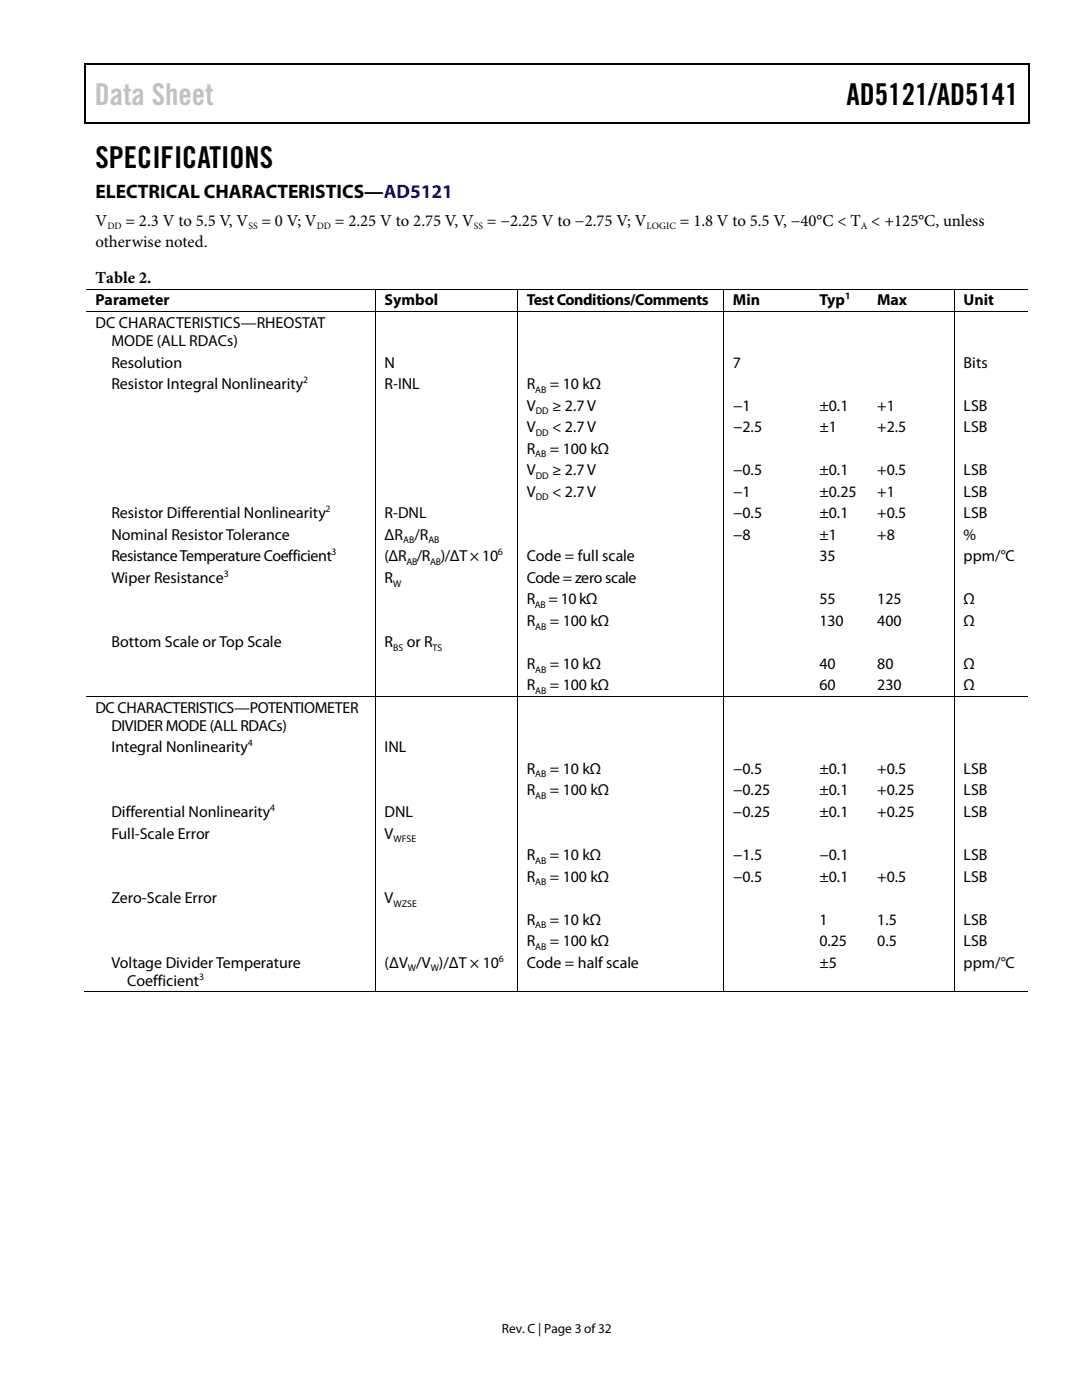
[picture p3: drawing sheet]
<svg xmlns="http://www.w3.org/2000/svg" width="216mm" height="279mm" viewBox="0 0 216 279" stroke-linecap="round" stroke-linejoin="round" font-family="sans-serif">
<defs><g id="words">
<text font-size="6" fill="#c1c1c1" x="18.9" y="20.9">Data Sheet</text>
<g font-size="6">
<text x="168.9" y="20.9">AD5121/AD5141</text>
<text x="19" y="33.6">SPECIFICATIONS</text>
</g>
<text font-size="3.9" x="19" y="39.6">ELECTRICAL CHARACTERISTICS—AD5121</text>
<g font-size="3.3">
<text x="19" y="45">V</text>
<text x="25.1" y="45">= 2.3 V to 5.5 V, V</text>
<text x="52.2" y="45">= 0 V; V</text>
<text x="66.8" y="45">= 2.25 V to 2.75 V, V</text>
<text x="97.2" y="45">= −2.25 V to −2.75 V; V</text>
<text x="135.6" y="45">= 1.8 V to 5.5 V, −40°C &lt; T &lt; +125°C, unless</text>
<text x="19" y="49.3">otherwise noted.</text>
<text x="19" y="56.4">Table 2.</text>
</g>
<g font-size="3.2">
<text x="19" y="61">Parameter</text>
<text x="19" y="65.4">DC CHARACTERISTICS—RHEOSTAT</text>
<text x="76.7" y="61">Symbol</text>
<text x="105.1" y="61">Test Conditions/Comments</text>
<text x="146.3" y="61">Min</text>
<text x="163.5" y="61">Typ</text>
<text x="175" y="61">Max</text>
<text x="192.3" y="61">Unit</text>
<text x="22.2" y="69.1">MODE (ALL RDACs)</text>
<text x="22.2" y="73.4">Resolution</text>
<text x="22.2" y="77.6">Resistor Integral Nonlinearity</text>
<text x="76.7" y="73.4">N</text>
<text x="76.8" y="77.6">R-INL</text>
<text x="105.1" y="77.6">R</text>
<text x="109.7" y="77.6">= 10 kΩ</text>
<text x="146.3" y="73.4">7</text>
<text x="192.3" y="73.4">Bits</text>
<text x="105.1" y="82">V</text>
<text x="110.2" y="82">≥ 2.7 V</text>
<text x="146.3" y="82">−1</text>
<text x="163.5" y="82">±0.1</text>
<text x="175" y="82">+1</text>
<text x="192.3" y="82">LSB</text>
<text x="105.1" y="86.2">V</text>
<text x="110.2" y="86.2">&lt; 2.7 V</text>
<text x="146.3" y="86.2">−2.5</text>
<text x="163.5" y="86.2">±1</text>
<text x="175" y="86.2">+2.5</text>
<text x="192.3" y="86.2">LSB</text>
<text x="105.1" y="90.6">R</text>
<text x="105.1" y="94.8">V</text>
<text x="109.7" y="90.6">= 100 kΩ</text>
<text x="110.2" y="94.8">≥ 2.7 V</text>
<text x="146.3" y="94.8">−0.5</text>
<text x="163.5" y="94.8">±0.1</text>
<text x="175" y="94.8">+0.5</text>
<text x="192.3" y="94.8">LSB</text>
<text x="105.1" y="99.1">V</text>
<text x="110.2" y="99.1">&lt; 2.7 V</text>
<text x="146.3" y="99.1">−1</text>
<text x="163.5" y="99.1">±0.25</text>
<text x="175" y="99.1">+1</text>
<text x="192.3" y="99.1">LSB</text>
<text x="22.2" y="103.4">Resistor Differential Nonlinearity</text>
<text x="22.2" y="107.7">Nominal Resistor Tolerance</text>
<text x="76.8" y="107.7">ΔR</text>
<text x="76.8" y="103.4">R-DNL</text>
<text x="82.7" y="107.7">/R</text>
<text x="146.3" y="107.7">−8</text>
<text x="146.3" y="103.4">−0.5</text>
<text x="163.5" y="103.4">±0.1</text>
<text x="163.5" y="107.7">±1</text>
<text x="175" y="103.4">+0.5</text>
<text x="175" y="107.7">+8</text>
<text x="192.3" y="103.4">LSB</text>
<text x="192.3" y="107.7">%</text>
<text x="22.2" y="112">Resistance Temperature Coefficient</text>
<text x="76.8" y="112">(ΔR /R )/ΔT × 10</text>
<text x="105.1" y="112">Code = full scale</text>
<text x="163.5" y="112">35</text>
<text x="192.3" y="112">ppm/°C</text>
<text x="22.2" y="116.3">Wiper Resistance</text>
<text x="76.8" y="116.3">R</text>
<text x="105.1" y="116.3">Code = zero scale</text>
<text x="105.1" y="120.6">R</text>
<text x="105.1" y="124.9">R</text>
<text x="109.4" y="120.6">= 10 kΩ</text>
<text x="109.7" y="124.9">= 100 kΩ</text>
<text x="163.5" y="120.6">55</text>
<text x="163.5" y="124.9">130</text>
<text x="175" y="120.6">125</text>
<text x="175" y="124.9">400</text>
<text x="192.3" y="124.9">Ω</text>
<text x="192.3" y="120.6">Ω</text>
<text x="22.2" y="129.2">Bottom Scale or Top Scale</text>
<text x="76.8" y="129.2">R</text>
<text x="81.2" y="129.2">or R</text>
<text x="105.1" y="133.5">R</text>
<text x="105.1" y="137.8">R</text>
<text x="109.7" y="133.5">= 10 kΩ</text>
<text x="109.7" y="137.8">= 100 kΩ</text>
<text x="163.5" y="133.5">40</text>
<text x="163.5" y="137.8">60</text>
<text x="175" y="133.5">80</text>
<text x="175" y="137.8">230</text>
<text x="192.3" y="137.8">Ω</text>
<text x="192.3" y="133.5">Ω</text>
<text x="19" y="142.3">DC CHARACTERISTICS—POTENTIOMETER</text>
<text x="22.2" y="145.9">DIVIDER MODE (ALL RDACs)</text>
<text x="22.2" y="150.2">Integral Nonlinearity</text>
<text x="76.8" y="150.2">INL</text>
<text x="105.1" y="154.4">R</text>
<text x="109.7" y="154.4">= 10 kΩ</text>
<text x="146.3" y="154.4">−0.5</text>
<text x="163.5" y="154.4">±0.1</text>
<text x="175" y="154.4">+0.5</text>
<text x="192.3" y="154.4">LSB</text>
<text x="105.1" y="158.8">R</text>
<text x="109.7" y="158.8">= 100 kΩ</text>
<text x="146.3" y="158.8">−0.25</text>
<text x="163.5" y="158.8">±0.1</text>
<text x="175" y="158.8">+0.25</text>
<text x="192.3" y="158.8">LSB</text>
<text x="22.2" y="163">Differential Nonlinearity</text>
<text x="22.2" y="167.3">Full-Scale Error</text>
<text x="76.8" y="163">DNL</text>
<text x="76.8" y="167.3">V</text>
<text x="146.3" y="163">−0.25</text>
<text x="163.5" y="163">±0.1</text>
<text x="175" y="163">+0.25</text>
<text x="192.3" y="163">LSB</text>
<text x="105.1" y="171.6">R</text>
<text x="109.7" y="171.6">= 10 kΩ</text>
<text x="146.3" y="171.6">−1.5</text>
<text x="163.5" y="171.6">−0.1</text>
<text x="192.3" y="171.6">LSB</text>
<text x="105.1" y="175.9">R</text>
<text x="109.7" y="175.9">= 100 kΩ</text>
<text x="146.3" y="175.9">−0.5</text>
<text x="163.5" y="175.9">±0.1</text>
<text x="175" y="175.9">+0.5</text>
<text x="192.3" y="175.9">LSB</text>
<text x="22.2" y="180.2">Zero-Scale Error</text>
<text x="76.8" y="180.2">V</text>
<text x="105.1" y="184.5">R</text>
<text x="109.7" y="184.5">= 10 kΩ</text>
<text x="163.5" y="184.5">1</text>
<text x="175" y="184.5">1.5</text>
<text x="192.3" y="184.5">LSB</text>
<text x="105.1" y="188.8">R</text>
<text x="109.7" y="188.8">= 100 kΩ</text>
<text x="163.5" y="188.8">0.25</text>
<text x="175" y="188.8">0.5</text>
<text x="192.3" y="188.8">LSB</text>
<text x="22.2" y="193.1">Voltage Divider Temperature</text>
<text x="25.4" y="196.7">Coefficient</text>
<text x="76.8" y="193.1">(ΔV /V )/ΔT × 10</text>
<text x="105.1" y="193.1">Code = half scale</text>
<text x="163.5" y="193.1">±5</text>
<text x="192.3" y="193.1">ppm/°C</text>
</g>
<text font-size="2.7" x="100.2" y="266">Rev. C | Page 3 of32</text>
<g font-size="1.9">
<text x="21.4" y="45.8">DD</text>
<text x="49.6" y="45.8">SS</text>
<text x="63.2" y="45.8">DD</text>
<text x="94.6" y="45.8">SS</text>
<text x="129" y="45.8">LOGIC</text>
<text x="171.8" y="45.8">A</text>
<text x="168.6" y="59.7">1</text>
<text x="60.5" y="76.4">2</text>
<text x="106.8" y="78.4">AB</text>
<text x="106.9" y="82.7">DD</text>
<text x="106.9" y="87">DD</text>
<text x="106.8" y="91.3">AB</text>
<text x="106.9" y="95.5">DD</text>
<text x="106.9" y="99.9">DD</text>
<text x="65" y="102.2">2</text>
<text x="66.2" y="110.8">3</text>
<text x="80.4" y="108.5">AB</text>
<text x="81.1" y="112.7">AB</text>
<text x="85.5" y="108.5">AB</text>
<text x="85.9" y="112.7">AB</text>
<text x="99.3" y="110.8">6</text>
<text x="44.7" y="115.1">3</text>
<text x="78.4" y="117.1">W</text>
<text x="106.7" y="121.3">AB</text>
<text x="106.8" y="125.6">AB</text>
<text x="78.4" y="129.9">BS</text>
<text x="86.3" y="129.9">TS</text>
<text x="106.8" y="134.2">AB</text>
<text x="106.8" y="138.5">AB</text>
<text x="49.4" y="148.9">4</text>
<text x="106.8" y="155.2">AB</text>
<text x="53.9" y="161.8">4</text>
<text x="106.8" y="159.5">AB</text>
<text x="78.5" y="168.1">WFSE</text>
<text x="106.8" y="172.3">AB</text>
<text x="106.8" y="176.7">AB</text>
<text x="78.5" y="180.9">WZSE</text>
<text x="106.8" y="185.3">AB</text>
<text x="99.6" y="191.9">6</text>
<text x="106.8" y="189.5">AB</text>
<text x="39.7" y="195.5">3</text>
<text x="81.4" y="193.8">W</text>
<text x="85.9" y="193.8">W</text>
</g>
</g></defs>
<g fill="#000">
<path d="M16.9 12.7h.2v1h-.2zM16.9 12.7h.2v.3h-.2zM82.5 12.7h.3v.3h-.3zM205.1 12.7h.3v1h-.3zM205.1 12.7h.3v.3h-.3zM16.9 24.4h.2v.2h-.2zM82.3 24.4h.2v.2h-.2zM205.1 24.4h.3v.2h-.3zM74.8 57.6h.1v.2h-.1zM103.1 57.6h.2v.2h-.2zM144.3 57.6h.1v.2h-.1zM161.6 57.6h.2v.2h-.2z"/>
<path d="M173.1 57.6h.2v.2h-.2zM190.3 57.6h.2v.2h-.2zM74.8 62.1h.1v.2h-.1zM103.1 62.1h.2v.2h-.2zM144.3 62.1h.1v.2h-.1zM161.6 62.1h.2v.2h-.2zM173.1 62.1h.2v.2h-.2zM190.3 62.1h.2v.2h-.2zM74.8 139h.1v.1h-.1zM103.1 139h.2v.1h-.2zM144.3 139h.1v.1h-.1zM161.6 139h.2v.1h-.2z"/>
<path d="M173.1 139h.2v.1h-.2zM190.3 139h.2v.1h-.2zM74.8 197.9h.1v.1h-.1zM103.1 197.9h.2v.1h-.2zM144.3 197.9h.1v.1h-.1zM161.3 197.9h.2v.1h-.2zM172.9 197.9h.2v.1h-.2zM190.3 197.9h.2v.1h-.2z"/>
</g>
<path d="M17 13.7v10.7M17.1 12.8h65.4M82.8 12.8h122.3M205.2 13.7v10.7M17.1 24.5h188" fill="none" stroke="#000" stroke-width=".25"/>
<g fill="none" stroke="#000" stroke-width=".2">
<path d="M17.1 57.7h57.7M74.8 57.8v4.3M74.9 57.7h28.2M103.2 57.8v4.3M103.3 57.7h41M144.4 57.8v4.3M144.4 57.7h17.2M161.8 57.7h11.3M173.3 57.7h17M190.4 57.8v4.3M190.5 57.7h14.6M17.1 62.2h57.7"/>
<path d="M74.8 62.3v76.7M74.9 62.2h28.2M103.2 62.3v76.7M103.3 62.2h41M144.4 62.3v76.7M144.4 62.2h17.2M161.8 62.2h11.3M173.3 62.2h17M190.4 62.3v76.7M190.5 62.2h14.6M17.1 139.1h57.7M74.8 139.1v58.8"/>
<path d="M74.9 139.1h28.2M103.2 139.1v58.8M103.3 139.1h41M144.4 139.1v58.8M144.4 139.1h17.2M161.8 139.1h11.3M173.3 139.1h17M190.4 139.1v58.8M190.5 139.1h14.6M16.9 198h57.9M74.9 198h28.2M103.3 198h41"/>
<path d="M144.4 198h45.9M190.5 198h14.6"/>
</g>
<use href="#words"/>
</svg>
